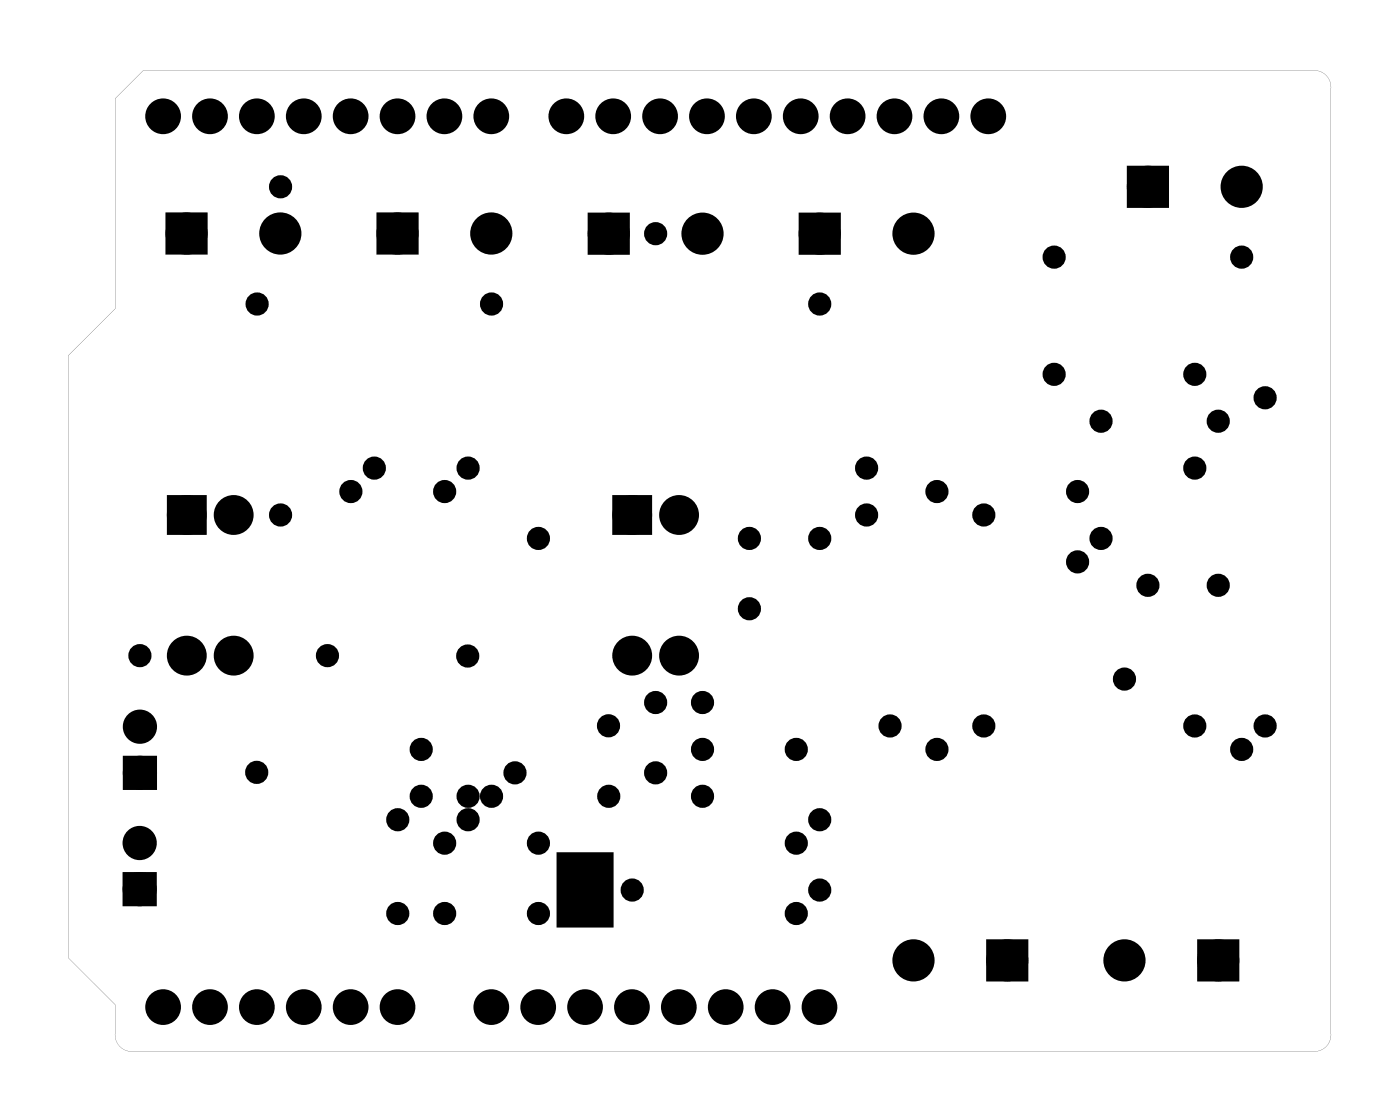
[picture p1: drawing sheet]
<svg xmlns="http://www.w3.org/2000/svg" width="76mm" height="61mm" viewBox="0 0 76 61" stroke-linecap="round" stroke-linejoin="round" font-family="sans-serif">
<g fill="#000">
<path d="M9.3 11.9h1.6v1.5h-1.6zM20.8 11.9h1.5v1.5h-1.5zM32.2 11.9h1.5v1.5h-1.5zM43.6 11.9h1.6v1.5h-1.6zM61.4 9.4h1.6v1.5h-1.6zM9.4 27.2h1.4v1.4h-1.4zM33.6 27.2h1.3v1.4h-1.3zM7 47.6h1.2v1.2h-1.2zM7 41.3h1.2v1.2h-1.2zM30.3 46.3h2.8v3.8h-2.8zM53.8 51.3h1.5v1.5h-1.5zM65.2 51.3h1.6v1.5h-1.6z"/>
<path d="M6.2 5.3v11.4l-2.5 2.6v32.6l2.5 2.5v1.6a.89 .89 0 0 0 1 1h63.9a.89 .89 0 0 0 1-1v-51.2a.89 .89 0 0 0-.8-1h-63.5zM6.2 5.3l1.6-1.5h63.3a.89 .89 0 0 1 1 1v51.4a.9 .9 0 0 1-1 .8h-64.1a.9 .9 0 0 1-.8-1v-1.6l-2.5-2.5v-32.6l2.5-2.6z"/>
</g>
<g fill="#000">
<circle cx="8.8" cy="6.3" r=".66"/>
<circle cx="10.1" cy="12.7" r=".76"/>
<circle cx="11.4" cy="6.3" r=".66"/>
<circle cx="13.9" cy="6.3" r=".66"/>
<circle cx="13.9" cy="16.5" r=".35"/>
<circle cx="15.2" cy="12.7" r=".76"/>
<circle cx="15.2" cy="10.1" r=".35"/>
<circle cx="16.5" cy="6.3" r=".66"/>
<circle cx="19" cy="6.3" r=".66"/>
<circle cx="21.5" cy="6.3" r=".66"/>
<circle cx="21.5" cy="12.7" r=".76"/>
<circle cx="24.1" cy="6.3" r=".66"/>
<circle cx="26.6" cy="6.3" r=".66"/>
<circle cx="26.6" cy="12.7" r=".76"/>
<circle cx="26.6" cy="16.5" r=".35"/>
<circle cx="30.7" cy="6.3" r=".66"/>
<circle cx="33" cy="12.7" r=".76"/>
<circle cx="33.2" cy="6.3" r=".66"/>
<circle cx="35.5" cy="12.7" r=".35"/>
<circle cx="35.8" cy="6.3" r=".66"/>
<circle cx="38.1" cy="12.7" r=".76"/>
<circle cx="38.3" cy="6.3" r=".66"/>
<circle cx="40.8" cy="6.3" r=".66"/>
<circle cx="43.4" cy="6.3" r=".66"/>
<circle cx="44.4" cy="16.5" r=".35"/>
<circle cx="44.4" cy="12.7" r=".76"/>
<circle cx="45.9" cy="6.3" r=".66"/>
<circle cx="48.5" cy="6.3" r=".66"/>
<circle cx="49.5" cy="12.7" r=".76"/>
<circle cx="51" cy="6.3" r=".66"/>
<circle cx="53.5" cy="6.3" r=".66"/>
<circle cx="57.1" cy="13.9" r=".35"/>
<circle cx="62.2" cy="10.1" r=".76"/>
<circle cx="67.3" cy="13.9" r=".35"/>
<circle cx="67.3" cy="10.1" r=".76"/>
<circle cx="7.6" cy="39.4" r=".6"/>
<circle cx="7.6" cy="35.5" r=".35"/>
<circle cx="10.1" cy="27.9" r=".7"/>
<circle cx="10.1" cy="35.5" r=".7"/>
<circle cx="12.7" cy="27.9" r=".7"/>
<circle cx="12.7" cy="35.5" r=".7"/>
<circle cx="15.2" cy="27.9" r=".35"/>
<circle cx="17.7" cy="35.5" r=".35"/>
<circle cx="19" cy="26.6" r=".35"/>
<circle cx="20.3" cy="25.4" r=".35"/>
<circle cx="24.1" cy="26.6" r=".35"/>
<circle cx="25.3" cy="35.5" r=".35"/>
<circle cx="25.4" cy="25.4" r=".35"/>
<circle cx="29.2" cy="29.2" r=".35"/>
<circle cx="33" cy="39.3" r=".35"/>
<circle cx="34.3" cy="27.9" r=".7"/>
<circle cx="34.3" cy="35.5" r=".7"/>
<circle cx="35.5" cy="38.1" r=".35"/>
<circle cx="36.8" cy="27.9" r=".7"/>
<circle cx="36.8" cy="35.5" r=".7"/>
<circle cx="38.1" cy="38.1" r=".35"/>
<circle cx="40.6" cy="33" r=".35"/>
<circle cx="40.6" cy="29.2" r=".35"/>
<circle cx="44.4" cy="29.2" r=".35"/>
<circle cx="47" cy="25.4" r=".35"/>
<circle cx="47" cy="27.9" r=".35"/>
<circle cx="48.2" cy="39.3" r=".35"/>
<circle cx="50.8" cy="26.6" r=".35"/>
<circle cx="53.3" cy="39.3" r=".35"/>
<circle cx="53.3" cy="27.9" r=".35"/>
<circle cx="57.1" cy="20.3" r=".35"/>
<circle cx="58.4" cy="26.6" r=".35"/>
<circle cx="58.4" cy="30.4" r=".35"/>
<circle cx="59.7" cy="22.8" r=".35"/>
<circle cx="59.7" cy="29.2" r=".35"/>
<circle cx="60.9" cy="36.8" r=".35"/>
<circle cx="62.2" cy="31.7" r=".35"/>
<circle cx="64.7" cy="39.3" r=".35"/>
<circle cx="64.7" cy="25.4" r=".35"/>
<circle cx="64.7" cy="20.3" r=".35"/>
<circle cx="66" cy="22.8" r=".35"/>
<circle cx="66" cy="31.7" r=".35"/>
<circle cx="68.5" cy="39.3" r=".35"/>
<circle cx="68.5" cy="21.6" r=".35"/>
<circle cx="7.6" cy="48.2" r=".6"/>
<circle cx="7.6" cy="45.7" r=".6"/>
<circle cx="7.6" cy="41.9" r=".6"/>
<circle cx="8.8" cy="54.6" r=".66"/>
<circle cx="11.4" cy="54.6" r=".66"/>
<circle cx="13.9" cy="41.8" r=".35"/>
<circle cx="13.9" cy="54.6" r=".66"/>
<circle cx="16.5" cy="54.6" r=".66"/>
<circle cx="19" cy="54.6" r=".66"/>
<circle cx="21.5" cy="54.6" r=".66"/>
<circle cx="21.6" cy="44.4" r=".35"/>
<circle cx="21.6" cy="49.5" r=".35"/>
<circle cx="22.8" cy="40.6" r=".35"/>
<circle cx="22.8" cy="43.1" r=".35"/>
<circle cx="24.1" cy="49.5" r=".35"/>
<circle cx="24.1" cy="45.7" r=".35"/>
<circle cx="25.4" cy="43.1" r=".35"/>
<circle cx="25.4" cy="44.4" r=".35"/>
<circle cx="26.6" cy="54.6" r=".66"/>
<circle cx="26.6" cy="43.1" r=".35"/>
<circle cx="27.9" cy="41.9" r=".35"/>
<circle cx="29.2" cy="54.6" r=".66"/>
<circle cx="29.2" cy="49.5" r=".35"/>
<circle cx="29.2" cy="45.7" r=".35"/>
<circle cx="31.7" cy="54.6" r=".66"/>
<circle cx="33" cy="43.1" r=".35"/>
<circle cx="34.2" cy="54.6" r=".66"/>
<circle cx="34.3" cy="48.2" r=".35"/>
<circle cx="35.5" cy="41.9" r=".35"/>
<circle cx="36.8" cy="54.6" r=".66"/>
<circle cx="38.1" cy="43.1" r=".35"/>
<circle cx="38.1" cy="40.6" r=".35"/>
<circle cx="39.3" cy="54.6" r=".66"/>
<circle cx="41.9" cy="54.6" r=".66"/>
<circle cx="43.1" cy="40.6" r=".35"/>
<circle cx="43.1" cy="45.7" r=".35"/>
<circle cx="43.1" cy="49.5" r=".35"/>
<circle cx="44.4" cy="54.6" r=".66"/>
<circle cx="44.4" cy="48.2" r=".35"/>
<circle cx="44.4" cy="44.4" r=".35"/>
<circle cx="49.5" cy="52" r=".76"/>
<circle cx="50.8" cy="40.6" r=".35"/>
<circle cx="54.6" cy="52" r=".76"/>
<circle cx="60.9" cy="52" r=".76"/>
<circle cx="66" cy="52" r=".76"/>
<circle cx="67.3" cy="40.6" r=".35"/>
</g>
<g fill="none" stroke="#000" stroke-width=".55">
<circle cx="13.9" cy="16.5" r=".35"/>
<circle cx="15.2" cy="10.1" r=".35"/>
<circle cx="26.6" cy="16.5" r=".35"/>
<circle cx="35.5" cy="12.7" r=".35"/>
<circle cx="44.4" cy="16.5" r=".35"/>
<circle cx="57.1" cy="13.9" r=".35"/>
<circle cx="67.3" cy="13.9" r=".35"/>
<circle cx="7.6" cy="35.5" r=".35"/>
<circle cx="15.2" cy="27.9" r=".35"/>
<circle cx="17.7" cy="35.5" r=".35"/>
<circle cx="19" cy="26.6" r=".35"/>
<circle cx="20.3" cy="25.4" r=".35"/>
<circle cx="24.1" cy="26.6" r=".35"/>
<circle cx="25.3" cy="35.5" r=".35"/>
<circle cx="25.4" cy="25.4" r=".35"/>
<circle cx="29.2" cy="29.2" r=".35"/>
<circle cx="33" cy="39.3" r=".35"/>
<circle cx="35.5" cy="38.1" r=".35"/>
<circle cx="38.1" cy="38.1" r=".35"/>
<circle cx="40.6" cy="33" r=".35"/>
<circle cx="40.6" cy="29.2" r=".35"/>
<circle cx="44.4" cy="29.2" r=".35"/>
<circle cx="47" cy="25.4" r=".35"/>
<circle cx="47" cy="27.9" r=".35"/>
<circle cx="48.2" cy="39.3" r=".35"/>
<circle cx="50.8" cy="26.6" r=".35"/>
<circle cx="53.3" cy="27.9" r=".35"/>
<circle cx="53.3" cy="39.3" r=".35"/>
<circle cx="57.1" cy="20.3" r=".35"/>
<circle cx="58.4" cy="26.6" r=".35"/>
<circle cx="58.4" cy="30.4" r=".35"/>
<circle cx="59.7" cy="29.2" r=".35"/>
<circle cx="59.7" cy="22.8" r=".35"/>
<circle cx="60.9" cy="36.8" r=".35"/>
<circle cx="62.2" cy="31.7" r=".35"/>
<circle cx="64.7" cy="20.3" r=".35"/>
<circle cx="64.7" cy="39.3" r=".35"/>
<circle cx="64.7" cy="25.4" r=".35"/>
<circle cx="66" cy="22.8" r=".35"/>
<circle cx="66" cy="31.7" r=".35"/>
<circle cx="68.5" cy="21.6" r=".35"/>
<circle cx="68.5" cy="39.3" r=".35"/>
<circle cx="13.9" cy="41.8" r=".35"/>
<circle cx="21.6" cy="49.5" r=".35"/>
<circle cx="21.6" cy="44.4" r=".35"/>
<circle cx="22.8" cy="43.1" r=".35"/>
<circle cx="22.8" cy="40.6" r=".35"/>
<circle cx="24.1" cy="49.5" r=".35"/>
<circle cx="24.1" cy="45.7" r=".35"/>
<circle cx="25.4" cy="44.4" r=".35"/>
<circle cx="25.4" cy="43.1" r=".35"/>
<circle cx="26.6" cy="43.1" r=".35"/>
<circle cx="27.9" cy="41.9" r=".35"/>
<circle cx="29.2" cy="49.5" r=".35"/>
<circle cx="29.2" cy="45.7" r=".35"/>
<circle cx="33" cy="43.1" r=".35"/>
<circle cx="34.3" cy="48.2" r=".35"/>
<circle cx="35.5" cy="41.9" r=".35"/>
<circle cx="38.1" cy="40.6" r=".35"/>
<circle cx="38.1" cy="43.1" r=".35"/>
<circle cx="43.1" cy="45.7" r=".35"/>
<circle cx="43.1" cy="40.6" r=".35"/>
<circle cx="43.1" cy="49.5" r=".35"/>
<circle cx="44.4" cy="48.2" r=".35"/>
<circle cx="44.4" cy="44.4" r=".35"/>
<circle cx="50.8" cy="40.6" r=".35"/>
<circle cx="67.3" cy="40.6" r=".35"/>
</g>
<path d="M30.3 46.3h2.8v3.8h-2.8z" fill="none" stroke="#000" stroke-width=".25"/>
<g fill="none" stroke="#000" stroke-width=".61" stroke-linecap="butt">
<circle cx="8.8" cy="6.3" r=".66"/>
<circle cx="11.4" cy="6.3" r=".66"/>
<circle cx="13.9" cy="6.3" r=".66"/>
<circle cx="16.5" cy="6.3" r=".66"/>
<circle cx="19" cy="6.3" r=".66"/>
<circle cx="21.5" cy="6.3" r=".66"/>
<circle cx="24.1" cy="6.3" r=".66"/>
<circle cx="26.6" cy="6.3" r=".66"/>
<circle cx="30.7" cy="6.3" r=".66"/>
<circle cx="33.2" cy="6.3" r=".66"/>
<circle cx="35.8" cy="6.3" r=".66"/>
<circle cx="38.3" cy="6.3" r=".66"/>
<circle cx="40.8" cy="6.3" r=".66"/>
<circle cx="43.4" cy="6.3" r=".66"/>
<circle cx="45.9" cy="6.3" r=".66"/>
<circle cx="48.5" cy="6.3" r=".66"/>
<circle cx="51" cy="6.3" r=".66"/>
<circle cx="53.5" cy="6.3" r=".66"/>
<circle cx="8.8" cy="54.6" r=".66"/>
<circle cx="11.4" cy="54.6" r=".66"/>
<circle cx="13.9" cy="54.6" r=".66"/>
<circle cx="16.5" cy="54.6" r=".66"/>
<circle cx="19" cy="54.6" r=".66"/>
<circle cx="21.5" cy="54.6" r=".66"/>
<circle cx="26.6" cy="54.6" r=".66"/>
<circle cx="29.2" cy="54.6" r=".66"/>
<circle cx="31.7" cy="54.6" r=".66"/>
<circle cx="34.2" cy="54.6" r=".66"/>
<circle cx="36.8" cy="54.6" r=".66"/>
<circle cx="39.3" cy="54.6" r=".66"/>
<circle cx="41.9" cy="54.6" r=".66"/>
<circle cx="44.4" cy="54.6" r=".66"/>
</g>
<g fill="none" stroke="#000" stroke-width=".76" stroke-linecap="butt">
<path d="M9.3 11.9h1.6v1.5h-1.6zM20.8 11.9h1.5v1.5h-1.5zM32.2 11.9h1.5v1.5h-1.5zM43.6 11.9h1.6v1.5h-1.6zM61.4 9.4h1.6v1.5h-1.6zM9.4 27.2h1.4v1.4h-1.4zM33.6 27.2h1.3v1.4h-1.3zM53.8 51.3h1.5v1.5h-1.5zM65.2 51.3h1.6v1.5h-1.6z"/>
<circle cx="10.1" cy="12.7" r=".76"/>
<circle cx="15.2" cy="12.7" r=".76"/>
<circle cx="21.5" cy="12.7" r=".76"/>
<circle cx="26.6" cy="12.7" r=".76"/>
<circle cx="33" cy="12.7" r=".76"/>
<circle cx="38.1" cy="12.7" r=".76"/>
<circle cx="44.4" cy="12.7" r=".76"/>
<circle cx="49.5" cy="12.7" r=".76"/>
<circle cx="62.2" cy="10.1" r=".76"/>
<circle cx="67.3" cy="10.1" r=".76"/>
<circle cx="10.1" cy="35.5" r=".7"/>
<circle cx="10.1" cy="27.9" r=".7"/>
<circle cx="12.7" cy="35.5" r=".7"/>
<circle cx="12.7" cy="27.9" r=".7"/>
<circle cx="34.3" cy="35.5" r=".7"/>
<circle cx="34.3" cy="27.9" r=".7"/>
<circle cx="36.8" cy="35.5" r=".7"/>
<circle cx="36.8" cy="27.9" r=".7"/>
<circle cx="49.5" cy="52" r=".76"/>
<circle cx="54.6" cy="52" r=".76"/>
<circle cx="60.9" cy="52" r=".76"/>
<circle cx="66" cy="52" r=".76"/>
</g>
<g fill="none" stroke="#000" stroke-width=".65" stroke-linecap="butt">
<path d="M7 47.6h1.2v1.2h-1.2zM7 41.3h1.2v1.2h-1.2z"/>
<circle cx="7.6" cy="39.4" r=".6"/>
<circle cx="7.6" cy="45.7" r=".6"/>
<circle cx="7.6" cy="48.2" r=".6"/>
<circle cx="7.6" cy="41.9" r=".6"/>
</g>
</svg>
